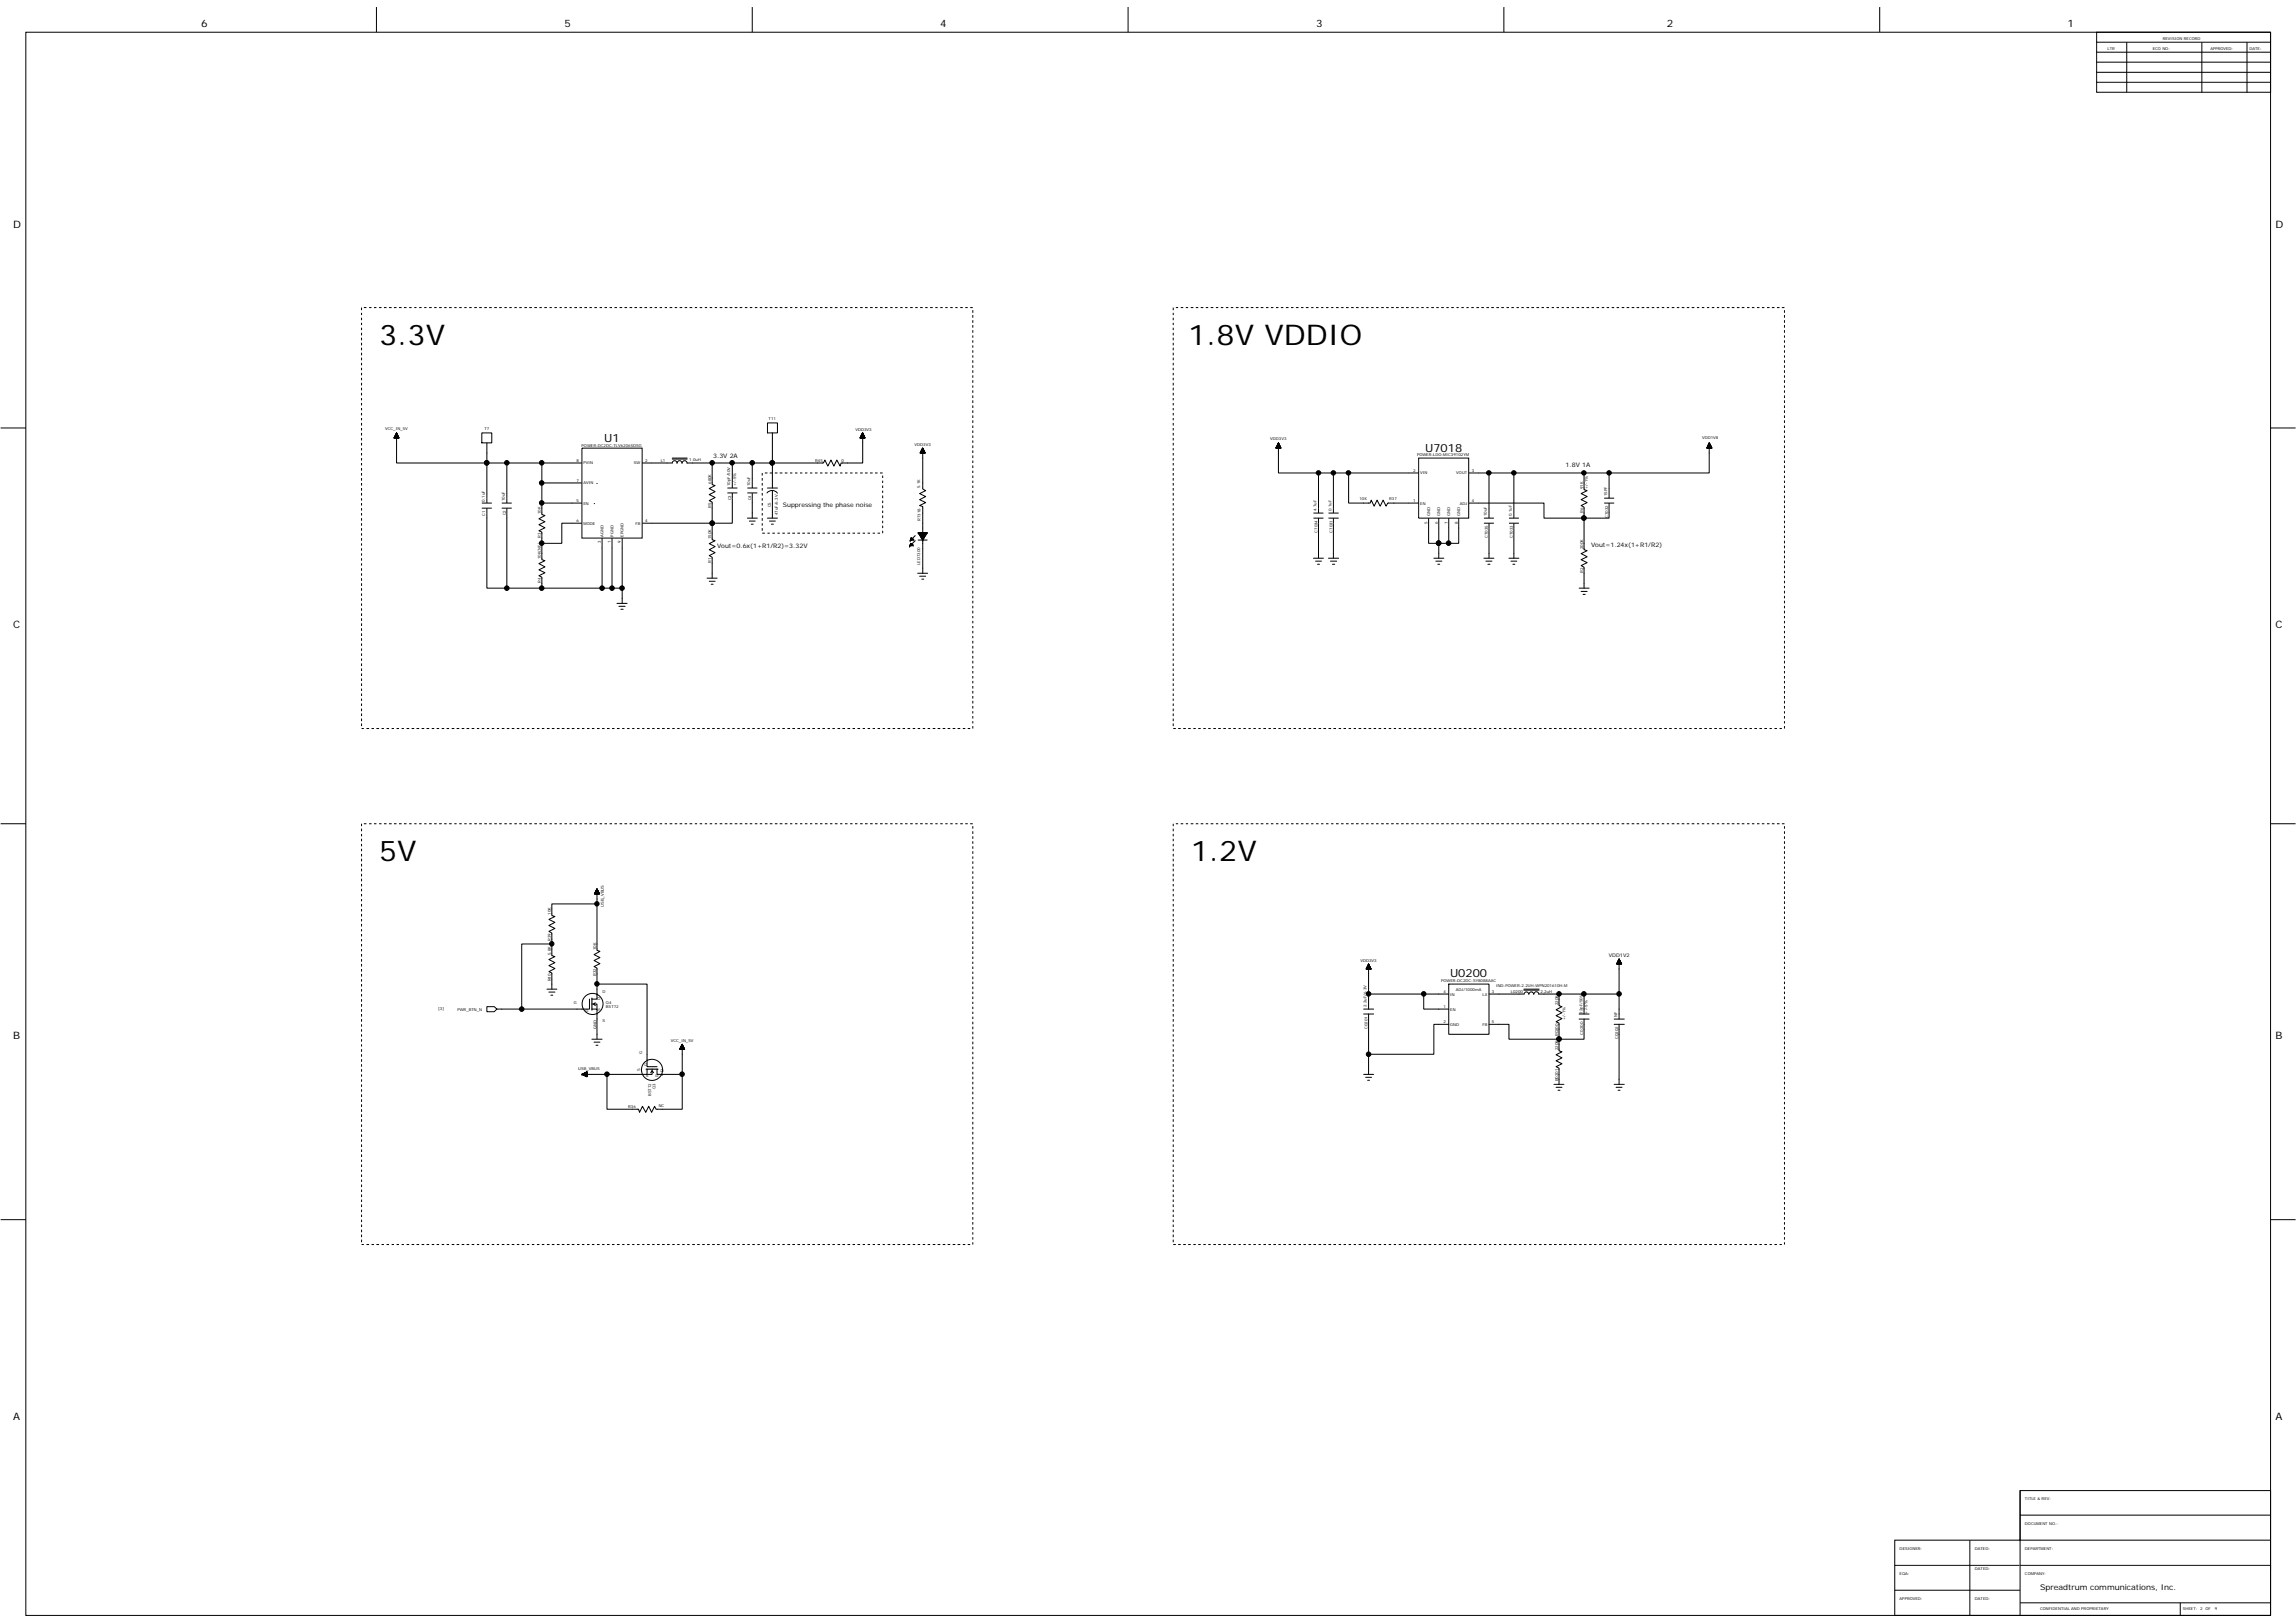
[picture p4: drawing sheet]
<svg xmlns="http://www.w3.org/2000/svg" width="297mm" height="210mm" viewBox="0 0 297 210" stroke-linecap="round" stroke-linejoin="round" font-family="sans-serif">
<defs><g id="words">
<g font-size="3.7">
<text x="49" y="44.7">3.3V</text>
<text x="153.7" y="44.7">1.8V VDDIO</text>
<text x="49" y="111.4">5V</text>
<text x="154" y="111.4">1.2V</text>
</g>
<g font-size="1.5">
<text x="78.2" y="57.2">U1</text>
<text x="184.4" y="58.4">U7018</text>
<text x="187.6" y="126.4">U0200</text>
</g>
<g font-size="1.3">
<text x="26" y="3.5">6</text>
<text x="73" y="3.5">5</text>
<text x="121.6" y="3.5">4</text>
<text x="170.3" y="3.5">3</text>
<text x="215.6" y="3.5">2</text>
<text x="267.5" y="3.5">1</text>
<text x="1.7" y="29.4">D</text>
<text x="294.4" y="29.4">D</text>
<text x="1.7" y="81.3">C</text>
<text x="294.4" y="81.3">C</text>
<text x="1.7" y="134.5">B</text>
<text x="294.4" y="134.5">B</text>
<text x="1.7" y="183.7">A</text>
<text x="294.4" y="183.7">A</text>
</g>
<text font-size="1" x="263.9" y="205.7">Spreadtrum communications, Inc.</text>
<g font-size=".8">
<text x="92.3" y="59.3">3.3V 2A</text>
<text x="101.3" y="65.5">Suppressing the phase noise</text>
<text x="202.5" y="60.5">1.8V 1A</text>
<text x="92.8" y="70.9">Vout=0.6x(1+R1/R2)=3.32V</text>
<text x="205.8" y="70.7">Vout=1.24x(1+R1/R2)</text>
</g>
<text font-size=".6" x="208.1" y="123.8">VDD1V2</text>
<g font-size=".5">
<text x="279.8" y="5.1">REVISION RECORD</text>
<text x="272.7" y="6.4">LTR</text>
<text x="278.5" y="6.4">ECO NO:</text>
<text x="286" y="6.4">APPROVED:</text>
<text x="291" y="6.4">DATE:</text>
<text x="49.8" y="55.7">VCC_IN_5V</text>
<text x="62.7" y="55.7">T7</text>
<text x="74.6" y="59.8">8</text>
<text x="75.2" y="57.8">POWER-DC2DC-TLV62065DSG</text>
<text x="83.5" y="59.8">2</text>
<text x="85.5" y="59.7">L1</text>
<text x="89.2" y="59.6">1.0uH</text>
<text x="99.4" y="54.4">T11</text>
<text x="105.5" y="59.8">R45</text>
<text x="108.9" y="59.8">0</text>
<text x="110.7" y="55.8">VDD3V3</text>
<text x="118.3" y="57.6">VDD3V3</text>
<text x="164.3" y="57">VDD3V3</text>
<text x="183.3" y="59">POWER-LDO-MIC39102YM</text>
<text x="220.2" y="56.8">VDD1V8</text>
<text x="62.7" y="64.9" transform="rotate(-90 62.7 64.9)">0.1uF</text>
<text x="65.3" y="64.8" transform="rotate(-90 65.3 64.8)">10uF</text>
<text x="74.6" y="65">5</text>
<text x="74.6" y="62.4">7</text>
<text x="75.5" y="65.3">EN</text>
<text x="75.5" y="62.7">AVIN</text>
<text x="75.5" y="60.1">PVIN</text>
<text x="82" y="60.1">SW</text>
<text x="92" y="65.7" transform="rotate(-90 92 65.7)">R5</text>
<text x="92" y="62.6" transform="rotate(-90 92 62.6)">680K</text>
<text x="94.5" y="62.9" transform="rotate(-90 94.5 62.9)">10pF/50V</text>
<text x="94.6" y="64.7" transform="rotate(-90 94.6 64.7)">C3</text>
<text x="95.2" y="62.9" transform="rotate(-90 95.2 62.9)">+/-5%</text>
<text x="97.1" y="62.9" transform="rotate(-90 97.1 62.9)">10uF</text>
<text x="97.2" y="64.7" transform="rotate(-90 97.2 64.7)">C4</text>
<text x="99.7" y="65.7" transform="rotate(-90 99.7 65.7)">C5</text>
<text x="119" y="63.2" transform="rotate(-90 119 63.2)">5.1K</text>
<text x="175.9" y="64.7">10K</text>
<text x="179.7" y="64.7">R37</text>
<text x="182.8" y="61.1">2</text>
<text x="182.8" y="65">1</text>
<text x="183.7" y="61.4">VIN</text>
<text x="183.7" y="65.3">EN</text>
<text x="188.4" y="61.4">VOUT</text>
<text x="188.9" y="65.3">ADJ</text>
<text x="190.4" y="61.1">3</text>
<text x="190.4" y="65">4</text>
<text x="204.8" y="63.3" transform="rotate(-90 204.8 63.3)">91K</text>
<text x="205.4" y="63.3" transform="rotate(-90 205.4 63.3)">+/-1%</text>
<text x="207.9" y="64.2" transform="rotate(-90 207.9 64.2)">15PF</text>
<text x="62.8" y="66.7" transform="rotate(-90 62.8 66.7)">C1</text>
<text x="65.4" y="66.7" transform="rotate(-90 65.4 66.7)">C2</text>
<text x="70" y="69.6" transform="rotate(-90 70 69.6)">R3</text>
<text x="70" y="66.5" transform="rotate(-90 70 66.5)">10K</text>
<text x="74.6" y="67.5">6</text>
<text x="75.5" y="67.9">MODE</text>
<text x="77.7" y="70.3" transform="rotate(-90 77.7 70.3)">3</text>
<text x="78.1" y="69.4" transform="rotate(-90 78.1 69.4)">AGND</text>
<text x="79" y="70.3" transform="rotate(-90 79 70.3)">1</text>
<text x="79.4" y="69.4" transform="rotate(-90 79.4 69.4)">PGND</text>
<text x="80.3" y="70.3" transform="rotate(-90 80.3 70.3)">9</text>
<text x="80.7" y="69.4" transform="rotate(-90 80.7 69.4)">EPGND</text>
<text x="82.2" y="67.9">FB</text>
<text x="83.5" y="67.5">4</text>
<text x="92" y="69.7" transform="rotate(-90 92 69.7)">150K</text>
<text x="100.6" y="66.6" transform="rotate(-90 100.6 66.6)">47uF/6.3V</text>
<text x="119.1" y="67.4" transform="rotate(-90 119.1 67.4)">R7318</text>
<text x="170.3" y="66.1" transform="rotate(-90 170.3 66.1)">4.7uF</text>
<text x="170.5" y="68.9" transform="rotate(-90 170.5 68.9)">C7034</text>
<text x="172.3" y="66.1" transform="rotate(-90 172.3 66.1)">0.1uF</text>
<text x="172.4" y="68.9" transform="rotate(-90 172.4 68.9)">C7031</text>
<text x="184.7" y="67.7" transform="rotate(-90 184.7 67.7)">5</text>
<text x="185" y="66.8" transform="rotate(-90 185 66.8)">GND</text>
<text x="186" y="67.7" transform="rotate(-90 186 67.7)">6</text>
<text x="186.3" y="66.8" transform="rotate(-90 186.3 66.8)">GND</text>
<text x="187.3" y="67.7" transform="rotate(-90 187.3 67.7)">7</text>
<text x="187.6" y="66.8" transform="rotate(-90 187.6 66.8)">GND</text>
<text x="188.6" y="67.7" transform="rotate(-90 188.6 67.7)">8</text>
<text x="188.9" y="66.8" transform="rotate(-90 188.9 66.8)">GND</text>
<text x="192.4" y="66.8" transform="rotate(-90 192.4 66.8)">10uF</text>
<text x="192.5" y="69.6" transform="rotate(-90 192.5 69.6)">C7035</text>
<text x="195.6" y="66.8" transform="rotate(-90 195.6 66.8)">0.1uF</text>
<text x="195.7" y="69.6" transform="rotate(-90 195.7 69.6)">C7033</text>
<text x="204.8" y="71.1" transform="rotate(-90 204.8 71.1)">200K</text>
<text x="204.8" y="66.3" transform="rotate(-90 204.8 66.3)">R6</text>
<text x="208" y="67" transform="rotate(-90 208 67)">C7032</text>
<text x="70" y="75.4" transform="rotate(-90 70 75.4)">R4</text>
<text x="70" y="72.3" transform="rotate(-90 70 72.3)">10K(NF)</text>
<text x="92" y="72.8" transform="rotate(-90 92 72.8)">R1</text>
<text x="119" y="73.1" transform="rotate(-90 119 73.1)">LED7300</text>
<text x="204.8" y="74.1" transform="rotate(-90 204.8 74.1)">R2</text>
<text x="71.3" y="118.4" transform="rotate(-90 71.3 118.4)">10K</text>
<text x="78.1" y="117.3" transform="rotate(-90 78.1 117.3)">USB_VBUS</text>
<text x="71.3" y="123.6" transform="rotate(-90 71.3 123.6)">5.8K</text>
<text x="71.3" y="121.8" transform="rotate(-90 71.3 121.8)">R39</text>
<text x="77.1" y="122.9" transform="rotate(-90 77.1 122.9)">10K</text>
<text x="176" y="124.4">VDD3V3</text>
<text x="56.7" y="130.6">[3]</text>
<text x="59.2" y="130.8">PWR_BTN_N</text>
<text x="71.3" y="127" transform="rotate(-90 71.3 127)">R40</text>
<text x="74.2" y="129.9">G</text>
<text x="75.7" y="131">G</text>
<text x="77.1" y="126.3" transform="rotate(-90 77.1 126.3)">R32</text>
<text x="77.6" y="130.8" transform="rotate(-90 77.6 130.8)">S</text>
<text x="77.6" y="129.4" transform="rotate(-90 77.6 129.4)">D</text>
<text x="78" y="128.4">D</text>
<text x="78.4" y="129.9">Q4</text>
<text x="78.4" y="130.4">BST72</text>
<text x="176.8" y="130.3" transform="rotate(-90 176.8 130.3)">2.2uF/6.3V</text>
<text x="186.4" y="127.1">POWER-DC2DC-SY8088AAC</text>
<text x="186.7" y="130.4">1</text>
<text x="186.7" y="128.5">4</text>
<text x="187.6" y="130.7">EN</text>
<text x="187.6" y="128.8">IN</text>
<text x="188.4" y="128.2">ADJ/1000mA</text>
<text x="191.8" y="128.8">LX</text>
<text x="193" y="128.5">3</text>
<text x="193.5" y="127.7">IND-POWER-2.2UH-WPN201610H-M</text>
<text x="195.5" y="128.5">L0200</text>
<text x="199.3" y="128.5">2.2uH</text>
<text x="201.6" y="130" transform="rotate(-90 201.6 130)">220K</text>
<text x="202.5" y="132" transform="rotate(-90 202.5 132)">+/-1%</text>
<text x="204.7" y="131.1" transform="rotate(-90 204.7 131.1)">22pF/50V</text>
<text x="205.4" y="131.1" transform="rotate(-90 205.4 131.1)">+/-5%</text>
<text x="209.2" y="131.6" transform="rotate(-90 209.2 131.6)">NF</text>
<text x="77.1" y="133.1" transform="rotate(-90 77.1 133.1)">GND</text>
<text x="78" y="132.2">S</text>
<text x="83.1" y="136.4" transform="rotate(-90 83.1 136.4)">G</text>
<text x="83.7" y="137.9" transform="rotate(-90 83.7 137.9)">G</text>
<text x="86.8" y="134.8">VCC_IN_5V</text>
<text x="176.9" y="133.1" transform="rotate(-90 176.9 133.1)">C0201</text>
<text x="186.7" y="132.4">2</text>
<text x="187.6" y="132.7">GND</text>
<text x="191.8" y="132.7">FB</text>
<text x="193" y="132.4">5</text>
<text x="201.6" y="135.9" transform="rotate(-90 201.6 135.9)">220K</text>
<text x="201.6" y="134.1" transform="rotate(-90 201.6 134.1)">R0200</text>
<text x="204.8" y="133.9" transform="rotate(-90 204.8 133.9)">C0200</text>
<text x="209.3" y="134.4" transform="rotate(-90 209.3 134.4)">C0202</text>
<text x="74.8" y="138.5">USB_VBUS</text>
<text x="81.3" y="143.4">R36</text>
<text x="82.8" y="138.6" transform="rotate(-90 82.8 138.6)">S</text>
<text x="83.5" y="139.4">S</text>
<text x="84.2" y="141.8" transform="rotate(-90 84.2 141.8)">BST72</text>
<text x="84.8" y="140.9" transform="rotate(-90 84.8 140.9)">Q3</text>
<text x="84.8" y="139.4">D</text>
<text x="85.2" y="143.3">NC</text>
<text x="85.8" y="138.7" transform="rotate(-90 85.8 138.7)">D</text>
<text x="201.6" y="139.9" transform="rotate(-90 201.6 139.9)">R0201</text>
<text x="262" y="194.1">TITLE &amp; REV:</text>
<text x="262" y="197.3">DOCUMENT NO.:</text>
<text x="245.8" y="200.6">DESIGNER:</text>
<text x="245.8" y="203.8">EQA:</text>
<text x="255.5" y="200.6">DATED:</text>
<text x="255.5" y="203.2">DATED:</text>
<text x="262" y="200.6">DEPARTMENT:</text>
<text x="262" y="203.8">COMPANY:</text>
<text x="245.8" y="207.1">APPROVED:</text>
<text x="255.5" y="207.1">DATED:</text>
<text x="263.9" y="208.3">CONFIDENTIAL AND PROPRIETARY</text>
<text x="282.4" y="208.3">SHEET:</text>
<text x="284.7" y="208.3">2</text>
<text x="285.3" y="208.3">OF</text>
<text x="286.6" y="208.3">9</text>
</g>
</g></defs>
<g fill="none" stroke="#000" stroke-width=".13">
<path d="M3.3 4.2h290.4v204.8h-290.4zM48.7 .9v3.3M97.3 .9v3.3M145.9 .9v3.3M194.6 .9v3.3M243.2 .9v3.3M271.2 4.2h22.5v7.7h-22.5zM271.2 8h22.5M271.2 5.5h22.5M271.2 6.8h22.5M271.2 9.4h22.5M271.2 10.6h22.5"/>
<path d="M275.1 5.5v6.4M284.9 5.5v6.4M290.7 5.5v6.4M46.8 39.8v.3M47.1 39.8h.3M47.7 39.8h.4M48.4 39.8h.3M49 39.8h.4M49.7 39.8h.3M50.3 39.8h.4M51 39.8h.3M51.6 39.8h.4"/>
<path d="M52.3 39.8h.3M52.9 39.8h.4M53.6 39.8h.3M54.2 39.8h.3M54.9 39.8h.3M55.5 39.8h.4M56.2 39.8h.3M56.8 39.8h.3M57.5 39.8h.3M58.1 39.8h.3M58.8 39.8h.3M59.4 39.8h.3"/>
<path d="M60.1 39.8h.3M60.7 39.8h.3M61.4 39.8h.3M62 39.8h.3M62.7 39.8h.3M63.3 39.8h.3M63.9 39.8h.4M64.6 39.8h.3M65.3 39.8h.3M65.9 39.8h.3M66.5 39.8h.4M67.2 39.8h.3"/>
<path d="M67.8 39.8h.4M68.5 39.8h.3M69.1 39.8h.4M69.8 39.8h.3M70.4 39.8h.4M71.1 39.8h.3M71.7 39.8h.3M72.4 39.8h.3M73 39.8h.3M73.7 39.8h.3M74.3 39.8h.4M75 39.8h.3"/>
<path d="M75.6 39.8h.3M76.3 39.8h.3M76.9 39.8h.3M77.6 39.8h.3M78.2 39.8h.3M78.9 39.8h.3M79.5 39.8h.3M80.2 39.8h.3M80.8 39.8h.3M81.4 39.8h.4M82.1 39.8h.3M82.7 39.8h.4"/>
<path d="M83.4 39.8h.3M84 39.8h.4M84.7 39.8h.3M85.3 39.8h.4M86 39.8h.3M86.6 39.8h.4M87.3 39.8h.3M87.9 39.8h.4M88.6 39.8h.3M89.2 39.8h.4M89.9 39.8h.3M90.5 39.8h.3"/>
<path d="M91.2 39.8h.3M91.8 39.8h.3M92.5 39.8h.3M93.1 39.8h.3M93.8 39.8h.3M94.4 39.8h.3M95.1 39.8h.3M95.7 39.8h.3M96.4 39.8h.3M97 39.8h.3M97.7 39.8h.3M98.3 39.8h.3"/>
<path d="M99 39.8h.3M99.6 39.8h.3M100.2 39.8h.4M100.9 39.8h.3M101.5 39.8h.4M102.2 39.8h.3M102.8 39.8h.4M103.5 39.8h.3M104.1 39.8h.4M104.8 39.8h.3M105.4 39.8h.4M106.1 39.8h.3"/>
<path d="M106.7 39.8h.4M107.4 39.8h.3M108 39.8h.3M108.7 39.8h.3M109.3 39.8h.3M110 39.8h.3M110.6 39.8h.3M111.3 39.8h.3M111.9 39.8h.3M112.6 39.8h.3M113.2 39.8h.3M113.9 39.8h.3"/>
<path d="M114.5 39.8h.3M115.2 39.8h.3M115.8 39.8h.3M116.5 39.8h.3M117.1 39.8h.3M117.7 39.8h.4M118.4 39.8h.3M119 39.8h.4M119.7 39.8h.3M120.3 39.8h.4M121 39.8h.3M121.6 39.8h.4"/>
<path d="M122.3 39.8h.3M122.9 39.8h.4M123.6 39.8h.3M124.2 39.8h.4M124.9 39.8h.3M125.5 39.8h.4M151.8 39.8v.3M152.1 39.8h.3M152.8 39.8h.3M153.4 39.8h.3M154 39.8h.4M154.7 39.8h.3"/>
<path d="M155.3 39.8h.4M156 39.8h.3M156.6 39.8h.4M157.3 39.8h.3M157.9 39.8h.4M158.6 39.8h.3M159.2 39.8h.4M159.9 39.8h.3M160.5 39.8h.4M161.2 39.8h.3M161.8 39.8h.4M162.5 39.8h.3"/>
<path d="M163.1 39.8h.3M163.8 39.8h.3M164.4 39.8h.3M165.1 39.8h.3M165.7 39.8h.3M166.4 39.8h.3M167 39.8h.3M167.7 39.8h.3M168.3 39.8h.3M168.9 39.8h.4M169.6 39.8h.3M170.3 39.8h.3"/>
<path d="M170.9 39.8h.3M171.6 39.8h.3M172.2 39.8h.3M172.8 39.8h.4M173.5 39.8h.3M174.1 39.8h.4M174.8 39.8h.3M175.4 39.8h.4M176.1 39.8h.3M176.7 39.8h.4M177.4 39.8h.3M178 39.8h.3"/>
<path d="M178.7 39.8h.3M179.3 39.8h.4M180 39.8h.3M180.6 39.8h.4M181.3 39.8h.3M181.9 39.8h.3M182.6 39.8h.3M183.2 39.8h.3M183.9 39.8h.3M184.5 39.8h.3M185.2 39.8h.3M185.8 39.8h.3"/>
<path d="M186.5 39.8h.3M187.1 39.8h.3M187.7 39.8h.4M188.4 39.8h.3M189.1 39.8h.3M189.7 39.8h.3M190.3 39.8h.4M191 39.8h.3M191.6 39.8h.4M192.3 39.8h.3M192.9 39.8h.4M193.6 39.8h.3"/>
<path d="M194.2 39.8h.4M194.9 39.8h.3M195.5 39.8h.4M196.2 39.8h.3M196.8 39.8h.3M197.5 39.8h.3M198.1 39.8h.4M198.8 39.8h.3M199.4 39.8h.3M200.1 39.8h.3M200.7 39.8h.3M201.4 39.8h.3"/>
<path d="M202 39.8h.3M202.7 39.8h.3M203.3 39.8h.3M204 39.8h.3M204.6 39.8h.3M205.3 39.8h.3M205.9 39.8h.3M206.5 39.8h.4M207.2 39.8h.3M207.9 39.8h.3M208.5 39.8h.3M209.1 39.8h.4"/>
<path d="M209.8 39.8h.3M210.4 39.8h.4M211.1 39.8h.3M211.7 39.8h.4M212.4 39.8h.3M213 39.8h.4M213.7 39.8h.3M214.3 39.8h.3M215 39.8h.3M215.6 39.8h.3M216.3 39.8h.3M216.9 39.8h.4"/>
<path d="M217.6 39.8h.3M218.2 39.8h.3M218.9 39.8h.3M219.5 39.8h.3M220.2 39.8h.3M220.8 39.8h.3M221.5 39.8h.3M222.1 39.8h.3M222.8 39.8h.3M223.4 39.8h.3M224 39.8h.4M224.7 39.8h.3"/>
<path d="M225.3 39.8h.4M226 39.8h.3M226.6 39.8h.4M227.3 39.8h.3M227.9 39.8h.4M228.6 39.8h.3M229.2 39.8h.4M229.9 39.8h.3M230.5 39.8h.4M.1 55.4h3.2M46.8 40.5v.3M46.8 41.1v.3"/>
<path d="M46.8 41.8v.3M46.8 42.4v.3M46.8 43.1v.3M46.8 43.7v.3M46.8 44.3v.4M46.8 45v.3M46.8 45.6v.4M46.8 46.3v.3M46.8 46.9v.4M46.8 47.6v.3M46.8 48.2v.4M46.8 48.9v.3"/>
<path d="M46.8 49.5v.4M46.8 50.2v.3M46.8 50.8v.4M46.8 51.5v.3M46.8 52.1v.4M46.8 52.8v.3M46.8 53.4v.3M46.8 54.1v.3M46.8 54.7v.4M46.8 55.4v.3M46.8 56v.3M46.8 56.7v.3"/>
<path d="M46.8 57.3v.3M46.8 58v.3M46.8 58.6v.3M46.8 59.3v.3M46.8 59.9v.3M51 56.6l.6 .1M51 56.6h.6M51.1 56.5h.5v.2M51.1 56.5v.2M51.1 56.5h.4M51.1 56.7v-.3h.4v.3M51.2 56.3h.3"/>
<path d="M51.2 56.3h.3v.4M51.2 56.2v.5M51.2 56.7v-.5h.2v.5M51.2 56.2h.2M51.2 56.1v.6M51.2 56.1h.1v.6M51.3 56.1h.1M51.3 56v.7M51.3 56h.1M51.3 56l.3 .7h-.6l.3-.7v3.9h11.7M51.3 56.1v.6M51.5 56.5v.2"/>
<path d="M51.6 56.5h-.5v.2M51.6 56.6l-.6 .1h.6M62.3 56h1.3v1.3h-1.3zM63 59.9v5.2M63 57.3v2.6M65.6 59.9v5.2M70.1 59.9v5.2M75.3 59.9h-12.3M75.3 58h7.8v11.6h-7.8zM76.9 59.9h.1M83.1 59.9h3.9a.3 .3 0 0 1 .3-.3 .3 .3 0 0 1 .3 .3M87 59.4h1.9"/>
<path d="M87 59.3h1.9M87.6 59.9a.3 .3 0 0 1 .3-.3 .3 .3 0 0 1 .3 .3M88.3 59.9a.31 .31 0 0 1 .3-.3 .31 .31 0 0 1 .3 .3M88.9 59.9h8.4M92.1 59.9v2.8l.4 .1-.7 .4 .7 .4-.7 .4 .7 .4-.7 .4 .3 .2v2.7h-9M94.7 59.9v3.2M99.3 54.7h1.3v1.3h-1.3zM99.9 56v7.1M111.3 56.6l.6 .1zM111.3 56.6h.6M111.3 56.7v-.2h.6v.2M111.4 56.5h.4"/>
<path d="M111.4 56.5h.4v.2M111.4 56.7v-.3h.4v.3M111.4 56.3h.4M111.4 56.7v-.4h.3v.4M111.5 56.2h.2M111.5 56.2h.2v.5M111.5 56.7v-.6h.2v.6M111.6 56h.1M111.6 56l-.3 .7h.6l-.3-.7v3.9h-2.8l-.1 .4-.4-.8-.4 .8-.4-.8-.4 .8-.4-.8-.2 .4h-9.2v3.2M111.6 56v.7M111.6 56.1h-.1l.1 .6M111.7 56.2h-.2v.5"/>
<path d="M111.8 56.3h-.4v.4M111.8 56.5h-.4v.2M111.9 56.6l-.6 .1M119 58.6h.7M119.1 58.6h.6M119.1 58.5h.6M119.1 58.5v.1M119.1 58.5h.5M119.1 58.6v-.1h.5v.1M119.1 58.4h.5M119.1 58.4h.5v.2M119.2 58.6v-.2h.4v.2"/>
<path d="M119.2 58.4h.3M119.2 58.3h.3v.3M119.2 58.2h.3v.4M119.3 58.1l.2 .1v.4M119.3 58.1h.1v.5M119.3 58.6v-.6h.1v.6M119.3 58.1h.1M119.4 58v.6M119.4 58h.1M119.4 58l.3 .6h-.7l.4-.6v5.3l.4 .2-.8 .4 .8 .3-.8 .4 .8 .4-.8 .4 .4 .1v8.7M119.4 58.1h-.1v.5M119.5 58.2h-.3v.4"/>
<path d="M119.5 58.3h-.3v.3M125.9 40.1v.4M125.9 40.8v.3M125.9 41.4v.4M125.9 42.1v.3M125.9 42.7v.4M125.9 43.4v.3M125.9 44v.3M125.9 44.7v.3M125.9 45.3v.3M125.9 46v.3M125.9 46.6v.3"/>
<path d="M125.9 47.3v.3M125.9 47.9v.3M125.9 48.6v.3M125.9 49.2v.3M125.9 49.9v.3M125.9 50.5v.3M125.9 51.2v.3M125.9 51.8v.3M125.9 52.5v.3M125.9 53.1v.3M125.9 53.7v.4M125.9 54.4v.3"/>
<path d="M125.9 55.1v.3M125.9 55.7v.3M125.9 56.3v.4M125.9 57v.3M125.9 57.6v.4M125.9 58.3v.3M125.9 58.9v.4M125.9 59.6v.3M151.8 40.5v.3M151.8 41.1v.3M151.8 41.8v.3M151.8 42.4v.3"/>
<path d="M151.8 43.1v.3M151.8 43.7v.3M151.8 44.3v.4M151.8 45v.3M151.8 45.6v.4M151.8 46.3v.3M151.8 46.9v.4M151.8 47.6v.3M151.8 48.2v.4M151.8 48.9v.3M151.8 49.5v.4M151.8 50.2v.3"/>
<path d="M151.8 50.8v.4M151.8 51.5v.3M151.8 52.1v.4M151.8 52.8v.3M151.8 53.4v.3M151.8 54.1v.3M151.8 54.7v.4M151.8 55.4v.3M151.8 56v.3M151.8 56.7v.3M151.8 57.3v.3M151.8 58v.3"/>
<path d="M151.8 58.6v.3M151.8 59.3v.3M151.8 59.9v.3M165.1 57.9l.6 .1zM165.1 57.9h.6v.1M165.1 57.8v.2M165.1 57.8h.5v.2M165.2 57.7h.4M165.2 58v-.3h.4v.3M165.2 57.6h.4M165.2 58v-.4h.4v.4M165.3 58v-.5l.2 .1v.4"/>
<path d="M165.3 57.5h.2v.5M165.3 57.4h.2M165.4 58v-.6v.6M165.4 57.4h.1v.6M165.4 57.3v.7M165.4 57.3h.1M165.4 57.3l.3 .7h-.6l.3-.7v3.9h5.2M165.5 57.5h-.2v.5M165.6 57.8h-.4v.2M183.5 59.3h6.5v7.7h-6.5zM220.8 57.9h.7M220.8 57.9h.6l.1 .1h-.7z"/>
<path d="M220.9 58v-.2h.5v.2M220.9 58v-.3h.5v.3M220.9 57.8h.5M221 57.7h.3M221 58v-.4h.3v.4M221 57.6h.3M221 58v-.5h.3v.5M221.1 57.4h.1M221.1 57.4h.1v.6M221.1 57.3v.7M221.1 57.3h.1M221.1 57.3l-.3 .7h.7l-.4-.7v3.9h-12.9"/>
<path d="M221.1 57.4v.6M221.2 57.4h-.1v.6M221.2 57.5h-.1v.5M221.3 57.6h-.3v.4M221.4 57.8h-.5v.2M230.9 40.1v.4M230.9 40.8v.3M230.9 41.4v.4M230.9 42.1v.3M230.9 42.7v.4M230.9 43.4v.3M230.9 44v.3"/>
<path d="M230.9 44.7v.3M230.9 45.3v.3M230.9 46v.3M230.9 46.6v.3M230.9 47.3v.3M230.9 47.9v.3M230.9 48.6v.3M230.9 49.2v.3M230.9 49.9v.3M230.9 50.5v.3M230.9 51.2v.3M230.9 51.8v.3"/>
<path d="M230.9 52.5v.3M230.9 53.1v.3M230.9 53.7v.4M230.9 54.4v.3M230.9 55.1v.3M230.9 55.7v.3M230.9 56.3v.4M230.9 57v.3M230.9 57.6v.4M230.9 58.3v.3M230.9 58.9v.4M230.9 59.6v.3"/>
<path d="M293.7 55.4h3.3M46.8 60.6v.3M46.8 61.2v.3M46.8 61.8v.4M46.8 62.5v.3M46.8 63.1v.4M46.8 63.8v.3M46.8 64.5v.3M46.8 65.1v.3M46.8 65.7v.4M46.8 66.4v.3M46.8 67v.4"/>
<path d="M46.8 67.7v.3M46.8 68.3v.4M46.8 69v.3M46.8 69.6v.4M46.8 70.3v.3M46.8 70.9v.3M46.8 71.6v.3M46.8 72.2v.3M46.8 72.9v.3M46.8 73.5v.4M46.8 74.2v.3M46.8 74.8v.3"/>
<path d="M46.8 75.5v.3M46.8 76.1v.3M46.8 76.8v.3M46.8 77.4v.3M46.8 78.1v.3M46.8 78.7v.3M46.8 79.4v.3M46.8 80v.3M62.3 65.1h1.3M62.3 65.7h1.3M63 65.7v10.4h2.6M64.9 65.1h1.3"/>
<path d="M64.9 65.7h1.3M65.6 76.1h14.9M65.6 65.7v10.4M75.3 65.1h-5.2v1.5l.4 .1-.8 .4 .8 .4-.8 .4 .8 .4-.8 .4 .4 .1v1.5M75.3 67.7h-2.6v2.6h-2.6v2.1l.4 .1-.8 .4 .8 .4-.8 .4 .8 .4-.8 .4 .4 .2v1.4M75.3 62.5h-5.2M76.9 65.1h.1M77.2 62.5h.1M77.9 69.6v6.5M79.2 69.6v6.5M79.8 78.1h1.3M80.1 78.4h.8"/>
<path d="M80.3 78.8h.3M80.5 69.6v8.5M80.5 61.2h.1M80.5 60.6h.1M91.5 74.8h1.3M91.8 75.2h.7M92 75.6h.3M92.1 67.7v2.1l.4 .2-.7 .3 .7 .4-.7 .4 .7 .4-.7 .4 .3 .2v2.7M92.1 67.7h.1M94.1 63.8h1.3M94.1 63.1h1.3M94.7 63.8v3.9h-2.6"/>
<path d="M96.7 67h1.3M96.7 63.8h1.3M96.7 63.1h1.3M96.9 67.4h.8M97.2 67.8h.2M97.3 63.8v3.2M98.6 61.2v.3M98.6 61.8v.4M98.6 62.5v.3M98.6 63.1v.4M98.6 63.8v.3M98.6 64.5v.3"/>
<path d="M98.6 65.1v.3M98.6 65.7v.4M98.6 66.4v.3M98.6 67v.4M98.6 67.7v.3M98.6 68.3v.4M98.6 69h.4M99 61.2h.3M99.2 63.8a.83 .83 0 0 1 1.4 0M99.3 67h1.3M99.3 63.1h1.3M99.3 69h.3"/>
<path d="M99.5 67.4h.8M99.6 61.2h.3M99.8 67.8h.3M99.9 69h.3M99.9 63.5v3.5M100.2 61.2h.4M100.6 69h.3M100.9 61.2h.3M101.2 69h.3M101.5 61.2h.4M101.9 69h.3M102.2 61.2h.3"/>
<path d="M102.5 69h.3M102.8 61.2h.4M103.2 69h.3M103.5 61.2h.3M103.8 69h.3M104.1 61.2h.4M104.5 69h.3M104.8 61.2h.3M105.1 69h.3M105.4 61.2h.4M105.8 69h.3M106.1 61.2h.3"/>
<path d="M106.4 69h.3M106.7 61.2h.4M107.1 69h.3M107.4 61.2h.3M107.7 69h.3M108 61.2h.3M108.3 69h.4M108.7 61.2h.3M109 69h.3M109.3 61.2h.3M109.6 69h.4M110 61.2h.3"/>
<path d="M110.3 69h.3M110.6 61.2h.3M110.9 69h.4M111.3 61.2h.3M111.6 69h.3M111.9 61.2h.3M112.2 69h.4M112.6 61.2h.3M112.9 69h.3M113.2 61.2h.3M113.5 69h.4M113.9 61.2h.3"/>
<path d="M114.2 61.5v.3M114.2 62.2v.3M114.2 62.8v.3M114.2 63.5v.3M114.2 64.1v.4M114.2 64.8v.3M114.2 65.4v.3M114.2 66.1v.3M114.2 66.7v.3M114.2 67.4v.3M114.2 68v.3M114.2 68.7v.3"/>
<path d="M117.7 70.7h.1M117.7 70.5h.4M117.7 70h.1M117.8 70.4h.2M117.8 70.3h.1M117.8 69.8h.4M117.8 70.3v.3M117.8 70.3l.3 .2-.4 .2zM117.9 69.7h.1M117.9 70.3v.3M117.9 69.6h.1M117.9 69.6h.1v.3"/>
<path d="M117.9 69.6v.3M118 70.4v.2h-.3M118 70.4v.2M118 69.7v.2h-.2M118.1 70.5h-.4v.1M118.1 69.7v.2M118.1 70.5h.1M118.1 69.8v-.1h-.3v.2M118.2 69.8h.1M118.4 70l-.7 .6M118.4 69.3l-.7 .7 .2-.4 .3 .2-.5 .2M118.7 74.2h1.3"/>
<path d="M118.8 68.9h.1M118.8 69.9h1.1M118.8 68.9l.1 .1h1M118.9 68.9v.3M119 74.5h.8M119 68.9v.4M119.1 68.9v.5M119.2 74.9h.3M119.2 68.9v.8M119.3 68.9v.9M119.4 68.9h.5l-.5 1zM119.4 69.9h.1"/>
<path d="M119.4 69.8h-.1M119.4 68.9v.9M119.4 69.7h-.1M119.5 69.7h-.3M119.5 68.9v.8M119.5 69.6h-.3M119.5 68.9v.7h-.3v-.7M119.6 69.5h-.5M119.6 68.9v.5h-.5M119.7 69.4h-.6M119.7 68.9v.4M119.7 69.3h-.7"/>
<path d="M119.8 68.9v.3h-.8v-.3M119.8 69.2h-.9M119.8 68.9v.2h-.9M119.9 68.9v.1M119.9 69h-1.1M119.9 68.9h.1M119.9 68.9h-1.1M125.9 60.2v.4M125.9 60.9v.3M125.9 61.5v.3M125.9 62.2v.3M125.9 62.8v.3"/>
<path d="M125.9 63.5v.3M125.9 64.1v.4M125.9 64.8v.3M125.9 65.4v.3M125.9 66.1v.3M125.9 66.7v.3M125.9 67.4v.3M125.9 68v.3M125.9 68.7v.3M125.9 69.3v.3M125.9 70v.3M125.9 70.6v.3"/>
<path d="M125.9 71.2v.4M125.9 71.9v.3M125.9 72.5v.4M125.9 73.2v.3M125.9 73.9v.3M125.9 74.5v.3M125.9 75.1v.4M125.9 75.8v.3M125.9 76.4v.4M125.9 77.1v.3M125.9 77.7v.4M125.9 78.4v.3"/>
<path d="M125.9 79v.4M125.9 79.7v.3M151.8 60.6v.3M151.8 61.2v.3M151.8 61.8v.4M151.8 62.5v.3M151.8 63.1v.4M151.8 63.8v.3M151.8 64.5v.3M151.8 65.1v.3M151.8 65.7v.4M151.8 66.4v.3"/>
<path d="M151.8 67v.4M151.8 67.7v.3M151.8 68.3v.4M151.8 69v.3M151.8 69.6v.4M151.8 70.3v.3M151.8 70.9v.3M151.8 71.6v.3M151.8 72.2v.3M151.8 72.9v.3M151.8 73.5v.4M151.8 74.2v.3"/>
<path d="M151.8 74.8v.3M151.8 75.5v.3M151.8 76.1v.3M151.8 76.8v.3M151.8 77.4v.3M151.8 78.1v.3M151.8 78.7v.3M151.8 79.4v.3M151.8 80v.3M169.9 72.2h1.3M169.9 67h1.3M169.9 66.4h1.3"/>
<path d="M170.2 72.6h.8M170.5 73h.2M170.6 61.2h1.9M170.6 61.2v5.2M170.6 67v5.2M171.9 72.2h1.3M171.9 67h1.3M171.9 66.4h1.3M172.1 72.6h.8M172.4 73h.3M172.5 67v5.2M174.5 61.2v3.9h2.8l.1-.4 .4 .8 .4-.8 .4 .8 .3-.8 .4 .8 .2-.4h4"/>
<path d="M174.5 61.2h-2v5.2M183.5 61.2h-9M184.8 67v3.3h2.6v-3.3M185.5 72.2h1.3M185.8 72.6h.7M186 73h.3M186.1 67v5.2M188.7 67v3.3h-1.3M190 61.2h2.6v5.8M190 65.1h9.7v1.9h5.2M192 72.2h1.3M192 67h1.3"/>
<path d="M192 67.7h1.3M192.2 72.6h.8M192.5 73h.3M192.6 61.2h3.3M192.6 67.7v4.5M195.2 72.2h1.3M195.2 67h1.3M195.2 67.7h1.3M195.5 72.6h.7M195.7 73h.3M195.9 61.2h9v2.2l.4 .1-.7 .4 .7 .3-.7 .4 .7 .4-.7 .4 .3 .2v5.5l.4 .1-.7 .4 .7 .4-.7 .4 .7 .4-.7 .4 .3 .2v2.7M195.9 61.2v5.8"/>
<path d="M195.9 67.7v4.5M204.3 76.1h1.3M204.6 76.5h.7M204.8 76.9h.3M204.9 67h.1M204.9 61.2h3.3M207.5 65.1h1.3M207.5 64.5h1.3M208.2 65.1v1.9h-3.3M208.2 61.2v3.3M230.9 60.2v.4M230.9 60.9v.3"/>
<path d="M230.9 61.5v.3M230.9 62.2v.3M230.9 62.8v.3M230.9 63.5v.3M230.9 64.1v.4M230.9 64.8v.3M230.9 65.4v.3M230.9 66.1v.3M230.9 66.7v.3M230.9 67.4v.3M230.9 68v.3M230.9 68.7v.3"/>
<path d="M230.9 69.3v.3M230.9 70v.3M230.9 70.6v.3M230.9 71.2v.4M230.9 71.9v.3M230.9 72.5v.4M230.9 73.2v.3M230.9 73.9v.3M230.9 74.5v.3M230.9 75.1v.4M230.9 75.8v.3M230.9 76.4v.4"/>
<path d="M230.9 77.1v.3M230.9 77.7v.4M230.9 78.4v.3M230.9 79v.4M230.9 79.7v.3M46.8 80.6v.4M46.8 81.3v.3M46.8 81.9v.4M46.8 82.6v.3M46.8 83.2v.4M46.8 83.9v.3M46.8 84.5v.4"/>
<path d="M46.8 85.2v.3M46.8 85.8v.4M46.8 86.5v.3M46.8 87.1v.4M46.8 87.8v.3M46.8 88.4v.4M46.8 89.1v.3M46.8 89.7v.3M46.8 90.4v.3M46.8 91v.3M46.8 91.7v.3M46.8 92.3v.3"/>
<path d="M46.8 93v.3M46.8 93.6v.3M46.8 94.3h.3M47.4 94.3h.3M48.1 94.3h.3M48.7 94.3h.3M49.4 94.3h.3M50 94.3h.3M50.7 94.3h.3M51.3 94.3h.3M52 94.3h.3M52.6 94.3h.3"/>
<path d="M53.3 94.3h.3M53.9 94.3h.3M54.5 94.3h.4M55.2 94.3h.3M55.9 94.3h.3M56.5 94.3h.3M57.1 94.3h.4M57.8 94.3h.3M58.4 94.3h.4M59.1 94.3h.3M59.7 94.3h.4M60.4 94.3h.3"/>
<path d="M61 94.3h.4M61.7 94.3h.3M62.3 94.3h.4M63 94.3h.3M63.6 94.3h.3M64.3 94.3h.3M64.9 94.3h.4M65.6 94.3h.3M66.2 94.3h.3M66.9 94.3h.3M67.5 94.3h.3M68.2 94.3h.3"/>
<path d="M68.8 94.3h.3M69.5 94.3h.3M70.1 94.3h.3M70.8 94.3h.3M71.4 94.3h.3M72 94.3h.4M72.7 94.3h.3M73.3 94.3h.4M74 94.3h.3M74.7 94.3h.3M75.3 94.3h.3M75.9 94.3h.4"/>
<path d="M76.6 94.3h.3M77.2 94.3h.4M77.9 94.3h.3M78.5 94.3h.4M79.2 94.3h.3M79.8 94.3h.4M80.5 94.3h.3M81.1 94.3h.3M81.8 94.3h.3M82.4 94.3h.3M83.1 94.3h.3M83.7 94.3h.3"/>
<path d="M84.4 94.3h.3M85 94.3h.3M85.7 94.3h.3M86.3 94.3h.3M87 94.3h.3M87.6 94.3h.3M88.3 94.3h.3M88.9 94.3h.3M89.6 94.3h.3M90.2 94.3h.3M90.8 94.3h.4M91.5 94.3h.3"/>
<path d="M92.1 94.3h.4M92.8 94.3h.3M93.4 94.3h.4M94.1 94.3h.3M94.7 94.3h.4M95.4 94.3h.3M96 94.3h.4M96.7 94.3h.3M97.3 94.3h.4M98 94.3h.3M98.6 94.3h.4M99.3 94.3h.3"/>
<path d="M99.9 94.3h.3M100.6 94.3h.3M101.2 94.3h.3M101.9 94.3h.3M102.5 94.3h.3M103.2 94.3h.3M103.8 94.3h.3M104.5 94.3h.3M105.1 94.3h.3M105.8 94.3h.3M106.4 94.3h.3M107.1 94.3h.3"/>
<path d="M107.7 94.3h.3M108.3 94.3h.4M109 94.3h.3M109.6 94.3h.4M110.3 94.3h.3M110.9 94.3h.4M111.6 94.3h.3M112.2 94.3h.4M112.9 94.3h.3M113.5 94.3h.4M114.2 94.3h.3M114.8 94.3h.4"/>
<path d="M115.5 94.3h.3M116.1 94.3h.4M116.8 94.3h.3M117.4 94.3h.3M118.1 94.3h.3M118.7 94.3h.3M119.4 94.3h.3M120 94.3h.3M120.7 94.3h.3M121.3 94.3h.3M122 94.3h.3M122.6 94.3h.3"/>
<path d="M123.3 94.3h.3M123.9 94.3h.3M124.6 94.3h.3M125.2 94.3h.3M125.9 80.3v.3M125.9 81v.3M125.9 81.6v.3M125.9 82.3v.3M125.9 82.9v.3M125.9 83.6v.3M125.9 84.2v.3M125.9 84.9v.3"/>
<path d="M125.9 85.5v.3M125.9 86.2v.3M125.9 86.8v.3M125.9 87.5v.3M125.9 88.1v.3M125.9 88.8v.3M125.9 89.4v.3M125.9 90v.4M125.9 90.7v.3M125.9 91.3v.4M125.9 92v.3M125.9 92.6v.4"/>
<path d="M125.9 93.3v.3M125.9 93.9v.4M151.8 94.3h.3M151.8 80.6v.4M151.8 81.3v.3M151.8 81.9v.4M151.8 82.6v.3M151.8 83.2v.4M151.8 83.9v.3M151.8 84.5v.4M151.8 85.2v.3M151.8 85.8v.4"/>
<path d="M151.8 86.5v.3M151.8 87.1v.4M151.8 87.8v.3M151.8 88.4v.4M151.8 89.1v.3M151.8 89.7v.3M151.8 90.4v.3M151.8 91v.3M151.8 91.7v.3M151.8 92.3v.3M151.8 93v.3M151.8 93.6v.3"/>
<path d="M152.4 94.3h.4M153.1 94.3h.3M153.7 94.3h.3M154.4 94.3h.3M155 94.3h.3M155.7 94.3h.3M156.3 94.3h.3M157 94.3h.3M157.6 94.3h.3M158.3 94.3h.3M158.9 94.3h.3M159.6 94.3h.3"/>
<path d="M160.2 94.3h.3M160.9 94.3h.3M161.5 94.3h.3M162.2 94.3h.3M162.8 94.3h.3M163.4 94.3h.4M164.1 94.3h.3M164.7 94.3h.4M165.4 94.3h.3M166 94.3h.4M166.7 94.3h.3M167.3 94.3h.4"/>
<path d="M168 94.3h.3M168.6 94.3h.3M169.3 94.3h.3M169.9 94.3h.4M170.6 94.3h.3M171.2 94.3h.4M171.9 94.3h.3M172.5 94.3h.3M173.2 94.3h.3M173.8 94.3h.3M174.5 94.3h.3M175.1 94.3h.3"/>
<path d="M175.8 94.3h.3M176.4 94.3h.3M177.1 94.3h.3M177.7 94.3h.3M178.3 94.3h.4M179 94.3h.3M179.7 94.3h.3M180.3 94.3h.3M181 94.3h.3M181.6 94.3h.3M182.2 94.3h.4M182.9 94.3h.3"/>
<path d="M183.5 94.3h.4M184.2 94.3h.3M184.8 94.3h.4M185.5 94.3h.3M186.1 94.3h.4M186.8 94.3h.3M187.4 94.3h.3M188.1 94.3h.3M188.7 94.3h.4M189.4 94.3h.3M190 94.3h.3M190.7 94.3h.3"/>
<path d="M191.3 94.3h.3M192 94.3h.3M192.6 94.3h.3M193.3 94.3h.3M193.9 94.3h.3M194.6 94.3h.3M195.2 94.3h.3M195.9 94.3h.3M196.5 94.3h.3M197.1 94.3h.4M197.8 94.3h.3M198.5 94.3h.3"/>
<path d="M199.1 94.3h.3M199.7 94.3h.4M200.4 94.3h.3M201 94.3h.4M201.7 94.3h.3M202.3 94.3h.4M203 94.3h.3M203.6 94.3h.4M204.3 94.3h.3M204.9 94.3h.3M205.6 94.3h.3M206.2 94.3h.3"/>
<path d="M206.9 94.3h.3M207.5 94.3h.4M208.2 94.3h.3M208.8 94.3h.3M209.5 94.3h.3M210.1 94.3h.3M210.8 94.3h.3M211.4 94.3h.3M212.1 94.3h.3M212.7 94.3h.3M213.4 94.3h.3M214 94.3h.3"/>
<path d="M214.6 94.3h.4M215.3 94.3h.3M215.9 94.3h.4M216.6 94.3h.3M217.3 94.3h.3M217.9 94.3h.3M218.5 94.3h.4M219.2 94.3h.3M219.8 94.3h.4M220.5 94.3h.3M221.1 94.3h.4M221.8 94.3h.3"/>
<path d="M222.4 94.3h.4M223.1 94.3h.3M223.7 94.3h.3M224.4 94.3h.3M225 94.3h.3M225.7 94.3h.3M226.3 94.3h.3M227 94.3h.3M227.6 94.3h.3M228.3 94.3h.3M228.9 94.3h.3M229.6 94.3h.3"/>
<path d="M230.2 94.3h.3M230.9 80.3v.3M230.9 81v.3M230.9 81.6v.3M230.9 82.3v.3M230.9 82.9v.3M230.9 83.6v.3M230.9 84.2v.3M230.9 84.9v.3M230.9 85.5v.3M230.9 86.2v.3M230.9 86.8v.3"/>
<path d="M230.9 87.5v.3M230.9 88.1v.3M230.9 88.8v.3M230.9 89.4v.3M230.9 90v.4M230.9 90.7v.3M230.9 91.3v.4M230.9 92v.3M230.9 92.6v.4M230.9 93.3v.3M230.9 93.9v.4M.1 106.6h3.2"/>
<path d="M46.8 106.6v.3M46.8 107.2v.3M46.8 107.9v.3M46.8 108.5v.3M46.8 109.2v.3M46.8 109.8v.3M46.8 110.5v.3M46.8 111.1v.3M46.8 111.8v.3M46.8 112.4v.3M46.8 113.1v.3M46.8 113.7v.3"/>
<path d="M46.8 114.4v.3M46.8 115v.3M46.8 115.7v.3M46.8 116.3v.3M46.8 116.9v.4M46.8 117.6v.3M46.8 118.2v.4M46.8 118.9v.3M46.8 119.5v.4M47.1 106.6h.3M47.7 106.6h.4M48.4 106.6h.3"/>
<path d="M49 106.6h.4M49.7 106.6h.3M50.3 106.6h.4M51 106.6h.3M51.6 106.6h.4M52.3 106.6h.3M52.9 106.6h.4M53.6 106.6h.3M54.2 106.6h.3M54.9 106.6h.3M55.5 106.6h.4M56.2 106.6h.3"/>
<path d="M56.8 106.6h.3M57.5 106.6h.3M58.1 106.6h.3M58.8 106.6h.3M59.4 106.6h.3M60.1 106.6h.3M60.7 106.6h.3M61.4 106.6h.3M62 106.6h.3M62.7 106.6h.3M63.3 106.6h.3M63.9 106.6h.4"/>
<path d="M64.6 106.6h.3M65.3 106.6h.3M65.9 106.6h.3M66.5 106.6h.4M67.2 106.6h.3M67.8 106.6h.4M68.5 106.6h.3M69.1 106.6h.4M69.8 106.6h.3M70.4 106.6h.4M71.1 106.6h.3M71.7 106.6h.3"/>
<path d="M72.4 106.6h.3M73 106.6h.3M73.7 106.6h.3M74.3 106.6h.4M75 106.6h.3M75.6 106.6h.3M76.3 106.6h.3M76.9 115.7h.7M76.9 106.6h.3M76.9 115.6l.6 .1M76.9 115.6h.6M77 115.5h.5v.2"/>
<path d="M77 115.5h.5M77 115.4h.5l-.1 .3M77.1 115.4h.3M77.1 115.3h.3M77.1 115.7v-.4h.3v.4M77.1 115.3h.3v.4M77.1 115.2h.2M77.1 115.2h.2v.5M77.2 115.1h.1v.6M77.2 115l.4 .7h-.7l.3-.7v1.9h-5.8v1.5l.4 .2-.8 .4 .8 .3-.8 .4 .8 .4-.8 .4 .4 .2v2.9l.4 .2-.8 .3 .8 .4-.8 .4 .8 .4-.8 .4 .4 .2v2.1M77.2 116.9v6.1l.4 .1-.7 .4 .7 .4-.7 .4 .7 .4-.7 .4 .3 .1v3.4M77.2 115v.7"/>
<path d="M77.2 115h.1M77.3 115.1h-.2v.6M77.4 115.3h-.3v.4M77.4 115.4h-.4v.3M77.5 115.5h-.5v.2M77.6 106.6h.3M78.2 106.6h.3M78.9 106.6h.3M79.5 106.6h.3M80.2 106.6h.3M80.8 106.6h.3M81.4 106.6h.4"/>
<path d="M82.1 106.6h.3M82.7 106.6h.4M83.4 106.6h.3M84 106.6h.4M84.7 106.6h.3M85.3 106.6h.4M86 106.6h.3M86.6 106.6h.4M87.3 106.6h.3M87.9 106.6h.4M88.6 106.6h.3M89.2 106.6h.4"/>
<path d="M89.9 106.6h.3M90.5 106.6h.3M91.2 106.6h.3M91.8 106.6h.3M92.5 106.6h.3M93.1 106.6h.3M93.8 106.6h.3M94.4 106.6h.3M95.1 106.6h.3M95.7 106.6h.3M96.4 106.6h.3M97 106.6h.3"/>
<path d="M97.7 106.6h.3M98.3 106.6h.3M99 106.6h.3M99.6 106.6h.3M100.2 106.6h.4M100.9 106.6h.3M101.5 106.6h.4M102.2 106.6h.3M102.8 106.6h.4M103.5 106.6h.3M104.1 106.6h.4M104.8 106.6h.3"/>
<path d="M105.4 106.6h.4M106.1 106.6h.3M106.7 106.6h.4M107.4 106.6h.3M108 106.6h.3M108.7 106.6h.3M109.3 106.6h.3M110 106.6h.3M110.6 106.6h.3M111.3 106.6h.3M111.9 106.6h.3M112.6 106.6h.3"/>
<path d="M113.2 106.6h.3M113.9 106.6h.3M114.5 106.6h.3M115.2 106.6h.3M115.8 106.6h.3M116.5 106.6h.3M117.1 106.6h.3M117.7 106.6h.4M118.4 106.6h.3M119 106.6h.4M119.7 106.6h.3M120.3 106.6h.4"/>
<path d="M121 106.6h.3M121.6 106.6h.4M122.3 106.6h.3M122.9 106.6h.4M123.6 106.6h.3M124.2 106.6h.4M124.9 106.6h.3M125.5 106.6h.4M125.9 106.9v.3M125.9 107.5v.4M125.9 108.2v.3M125.9 108.8v.4"/>
<path d="M125.9 109.5v.3M125.9 110.1v.4M125.9 110.8v.3M125.9 111.4v.4M125.9 112.1v.3M125.9 112.7v.4M125.9 113.4v.3M125.9 114v.4M125.9 114.7v.3M125.9 115.3v.4M125.9 116v.3M125.9 116.6v.3"/>
<path d="M125.9 117.3v.3M125.9 117.9v.3M125.9 118.6v.3M125.9 119.2v.3M125.9 119.9v.3M151.8 106.6v.3M151.8 107.2v.3M151.8 107.9v.3M151.8 108.5v.3M151.8 109.2v.3M151.8 109.8v.3M151.8 110.5v.3"/>
<path d="M151.8 111.1v.3M151.8 111.8v.3M151.8 112.4v.3M151.8 113.1v.3M151.8 113.7v.3M151.8 114.4v.3M151.8 115v.3M151.8 115.7v.3M151.8 116.3v.3M151.8 116.9v.4M151.8 117.6v.3M151.8 118.2v.4"/>
<path d="M151.8 118.9v.3M151.8 119.5v.4M152.1 106.6h.3M152.8 106.6h.3M153.4 106.6h.3M154 106.6h.4M154.7 106.6h.3M155.3 106.6h.4M156 106.6h.3M156.6 106.6h.4M157.3 106.6h.3M157.9 106.6h.4"/>
<path d="M158.6 106.6h.3M159.2 106.6h.4M159.9 106.6h.3M160.5 106.6h.4M161.2 106.6h.3M161.8 106.6h.4M162.5 106.6h.3M163.1 106.6h.3M163.8 106.6h.3M164.4 106.6h.3M165.1 106.6h.3M165.7 106.6h.3"/>
<path d="M166.4 106.6h.3M167 106.6h.3M167.7 106.6h.3M168.3 106.6h.3M168.9 106.6h.4M169.6 106.6h.3M170.3 106.6h.3M170.9 106.6h.3M171.6 106.6h.3M172.2 106.6h.3M172.8 106.6h.4M173.5 106.6h.3"/>
<path d="M174.1 106.6h.4M174.8 106.6h.3M175.4 106.6h.4M176.1 106.6h.3M176.7 106.6h.4M177.4 106.6h.3M178 106.6h.3M178.7 106.6h.3M179.3 106.6h.4M180 106.6h.3M180.6 106.6h.4M181.3 106.6h.3"/>
<path d="M181.9 106.6h.3M182.6 106.6h.3M183.2 106.6h.3M183.9 106.6h.3M184.5 106.6h.3M185.2 106.6h.3M185.8 106.6h.3M186.5 106.6h.3M187.1 106.6h.3M187.7 106.6h.4M188.4 106.6h.3M189.1 106.6h.3"/>
<path d="M189.7 106.6h.3M190.3 106.6h.4M191 106.6h.3M191.6 106.6h.4M192.3 106.6h.3M192.9 106.6h.4M193.6 106.6h.3M194.2 106.6h.4M194.9 106.6h.3M195.5 106.6h.4M196.2 106.6h.3M196.8 106.6h.3"/>
<path d="M197.5 106.6h.3M198.1 106.6h.4M198.8 106.6h.3M199.4 106.6h.3M200.1 106.6h.3M200.7 106.6h.3M201.4 106.6h.3M202 106.6h.3M202.7 106.6h.3M203.3 106.6h.3M204 106.6h.3M204.6 106.6h.3"/>
<path d="M205.2 106.6h.4M205.9 106.6h.3M206.5 106.6h.4M207.2 106.6h.3M207.9 106.6h.3M208.5 106.6h.3M209.1 106.6h.4M209.8 106.6h.3M210.4 106.6h.4M211.1 106.6h.3M211.7 106.6h.4M212.4 106.6h.3"/>
<path d="M213 106.6h.4M213.7 106.6h.3M214.3 106.6h.3M215 106.6h.3M215.6 106.6h.3M216.3 106.6h.3M216.9 106.6h.4M217.6 106.6h.3M218.2 106.6h.3M218.9 106.6h.3M219.5 106.6h.3M220.2 106.6h.3"/>
<path d="M220.8 106.6h.3M221.5 106.6h.3M222.1 106.6h.3M222.8 106.6h.3M223.4 106.6h.3M224 106.6h.4M224.7 106.6h.3M225.3 106.6h.4M226 106.6h.3M226.6 106.6h.4M227.3 106.6h.3M227.9 106.6h.4"/>
<path d="M228.6 106.6h.3M229.2 106.6h.4M229.9 106.6h.3M230.5 106.6h.4M230.9 106.9v.3M230.9 107.5v.4M230.9 108.2v.3M230.9 108.8v.4M230.9 109.5v.3M230.9 110.1v.4M230.9 110.8v.3M230.9 111.4v.4"/>
<path d="M230.9 112.1v.3M230.9 112.7v.4M230.9 113.4v.3M230.9 114v.4M230.9 114.7v.3M230.9 115.3v.4M230.9 116v.3M230.9 116.6v.3M230.9 117.3v.3M230.9 117.9v.3M230.9 118.6v.3M230.9 119.2v.3"/>
<path d="M230.9 119.9v.3M293.7 106.6h3.3M46.8 120.2v.3M46.8 120.8v.4M46.8 121.5v.3M46.8 122.1v.3M46.8 122.8v.3M46.8 123.4v.4M46.8 124.1v.3M46.8 124.7v.4M46.8 125.4v.3M46.8 126v.3"/>
<path d="M46.8 126.7v.3M46.8 127.3v.3M46.8 128v.3M46.8 128.6v.3M46.8 129.3v.3M46.8 129.9v.3M46.8 130.6v.3M46.8 131.2v.3M46.8 131.8v.4M46.8 132.5v.3M46.8 133.2v.3M46.8 133.8v.3"/>
<path d="M46.8 134.5v.3M46.8 135.1v.3M46.8 135.7v.4M46.8 136.4v.3M46.8 137v.4M46.8 137.7v.3M46.8 138.3v.4M46.8 139v.3M46.8 139.6v.4M70.8 128h1.2M71 128.4h.8M71.3 128.8h.2"/>
<path d="M71.4 122.1h-3.9v8.5M75.3 139h.1M75.3 139h.6M75.4 138.9v.1M75.4 139h.5M75.4 139.1h.5M75.6 138.9l-.1 .2h.4M75.6 138.8v.3M75.6 139.2h.3M75.7 138.8v.4M75.7 139.2h.2M75.8 138.8v.4"/>
<path d="M75.8 138.7v.5M75.8 139.3h.1M75.9 138.7v.6M75.9 139.3v-.6v.6M75.9 138.7h-.1v.6M75.9 138.8h-.2v.4M75.9 138.8h-.3v.3M75.9 138.9h-.4v.2M75.9 138.9l-.6 .1M76.3 129.3v1.3h-12l-.4 .3h-.9v-.7h.9l.4 .4M76.6 134.5h1.3M76.6 130.6h.6v3.9"/>
<path d="M76.6 129.9h.6v.7M76.9 134.8h.7M77 129.7l-.2 .2 .2 .2M77.1 135.2h.3M77.2 127.3h6.5v10.7h1.3M77.2 128.6v.7h-.6M77.2 128.6h.1M78.5 139v4.5h4.1l.1 .4 .4-.8 .4 .8 .4-.8 .4 .8 .4-.8 .2 .4h3.4v-4.5M83.7 138.3v.7h-8.4l.6 .3v-.6l-.6 .3M84.2 138.8l.2-.3 .2 .3M84.4 138.3v.7h-.7M85 138.3v.7h.7"/>
<path d="M85.7 139h.1M87.9 135.7h.7M88 135.7v-.1h.5v.1M88 135.6h.5M88 135.5h.5v.2M88.1 135.7v-.3h.3v.3M88.1 135.7v-.4l.3 .1v.3M88.2 135.3h.2v.4M88.2 135.3h.1M88.2 135.3h.1v.4M88.2 135.1l.1 .6M88.3 135.1v.6"/>
<path d="M88.3 135.1h.1M88.3 135.1l-.1 .6M88.3 135.1l.3 .6h-.7l.4-.6v3.9h-2.6M88.3 135.2h-.1v.5M88.4 135.5l-.3-.1v.3M88.4 135.5h-.3v.2M88.5 135.6v.1M88.5 135.6h-.5v.1M125.9 120.5v.3M125.9 121.2v.3M125.9 121.8v.3M125.9 122.4v.4"/>
<path d="M125.9 123.1v.3M125.9 123.8v.3M125.9 124.4v.3M125.9 125.1v.3M125.9 125.7v.3M125.9 126.3v.4M125.9 127v.3M125.9 127.6v.4M125.9 128.3v.3M125.9 128.9v.4M125.9 129.6v.3M125.9 130.2v.4"/>
<path d="M125.9 130.9v.3M125.9 131.5v.3M125.9 132.2v.3M125.9 132.8v.4M125.9 133.5v.3M125.9 134.1v.4M125.9 134.8v.3M125.9 135.4v.3M125.9 136.1v.3M125.9 136.7v.3M125.9 137.4v.3M125.9 138v.3"/>
<path d="M125.9 138.7v.3M125.9 139.3v.3M125.9 140v.3M151.8 120.2v.3M151.8 120.8v.4M151.8 121.5v.3M151.8 122.1v.3M151.8 122.8v.3M151.8 123.4v.4M151.8 124.1v.3M151.8 124.7v.4M151.8 125.4v.3"/>
<path d="M151.8 126v.3M151.8 126.7v.3M151.8 127.3v.3M151.8 128v.3M151.8 128.6v.3M151.8 129.3v.3M151.8 129.9v.3M151.8 130.6v.3M151.8 131.2v.3M151.8 131.8v.4M151.8 132.5v.3M151.8 133.2v.3"/>
<path d="M151.8 133.8v.3M151.8 134.5v.3M151.8 135.1v.3M151.8 135.7v.4M151.8 136.4v.3M151.8 137v.4M151.8 137.7v.3M151.8 138.3v.4M151.8 139v.3M151.8 139.6v.4M176.4 139h1.3M176.4 130.6h1.3"/>
<path d="M176.4 131.2h1.3M176.7 139.4h.7M176.7 125.4h.7M176.8 125.3h.5v.1M176.8 125.2h.5v.2M176.9 125h.3v.4M176.9 125h.3M176.9 139.8h.3M177 124.9h.1v.5M177 124.8v.6M177 124.8h.1M177 125.4v-.6h.1v.6"/>
<path d="M177 124.8l.1 .6M177.1 124.7h.1M177.1 124.7l.3 .7h-.7l.4-.7v5.9M177.1 128.6h7.1M177.1 124.7v.7M177.1 131.2v5.2M177.2 124.9h-.2v.5M177.2 125.4v-.5h-.3v.5M177.2 125.1h-.3v.3M177.2 125.1v.3M177.3 125.1h-.4v.3M177.3 125.2v.2"/>
<path d="M177.3 125.2h-.5v.2M177.4 125.3l-.6 .1M177.4 125.3v.1M187.4 127.3h5.2v6.5h-5.2zM187.4 132.5h-1.9v3.9h-8.4v2.6M187.4 128.6h-3.2v2h3.2M192.6 128.6h4.5M197.1 128.1h2M197.1 128h2M197.2 128.6a.29 .29 0 0 1 .3-.3 .29 .29 0 0 1 .3 .3M197.8 128.6a.29 .29 0 0 1 .3-.3 .29 .29 0 0 1 .3 .3M198.5 128.6a.3 .3 0 0 1 .3-.3 .3 .3 0 0 1 .2 .3"/>
<path d="M199.1 128.6h2.6M201.7 128.6h3.2v2.6M201.7 128.6v1.5l.4 .1-.8 .4 .8 .4-.8 .4 .8 .4-.8 .4 .4 .2v2.1h-6.5v-2h-2.6M204.3 131.2h1.3M204.3 131.8h1.3M204.9 131.8v2.7h-3.2v1.5l.4 .1-.8 .4 .8 .4-.8 .3 .8 .4-.8 .4 .4 .2v2.1M208.8 132.5h1.3M208.8 131.8h1.3M209.1 124.7h.7M209.2 124.7h.6M209.2 124.6h.6M209.2 124.7v-.1h.5v.1"/>
<path d="M209.2 124.6h.5M209.3 124.5h.4M209.3 124.7v-.2h.4v.2M209.3 124.7v-.3h.4v.3M209.3 124.4h.3v.3M209.3 124.4h.3M209.4 124.3h.2v.4M209.4 124.3h.2M209.4 124.2v.5M209.4 124.2h.1v.5M209.4 124.2h.1M209.4 124.1l.1 .6"/>
<path d="M209.5 132.5v7.8M209.5 124.1v.6M209.5 124.1h.1M209.5 124.1l.3 .6h-.7l.4-.6v4.5h-4.6M209.5 128.6v3.2M209.6 124.3h-.3v.4M230.9 120.5v.3M230.9 121.2v.3M230.9 121.8v.3M230.9 122.4v.4M230.9 123.1v.3M230.9 123.8v.3"/>
<path d="M230.9 124.4v.3M230.9 125.1v.3M230.9 125.7v.3M230.9 126.3v.4M230.9 127v.3M230.9 127.6v.4M230.9 128.3v.3M230.9 128.9v.4M230.9 129.6v.3M230.9 130.2v.4M230.9 130.9v.3M230.9 131.5v.3"/>
<path d="M230.9 132.2v.3M230.9 132.8v.4M230.9 133.5v.3M230.9 134.1v.4M230.9 134.8v.3M230.9 135.4v.3M230.9 136.1v.3M230.9 136.7v.3M230.9 137.4v.3M230.9 138v.3M230.9 138.7v.3M230.9 139.3v.3"/>
<path d="M230.9 140v.3M.1 157.8h3.2M46.8 140.3v.3M46.8 140.9v.3M46.8 141.6v.3M46.8 142.2v.4M46.8 142.9v.3M46.8 143.5v.3M46.8 144.2v.3M46.8 144.8v.3M46.8 145.5v.3M46.8 146.1v.3"/>
<path d="M46.8 146.8v.3M46.8 147.4v.3M46.8 148.1v.3M46.8 148.7v.3M46.8 149.4v.3M46.8 150v.3M46.8 150.7v.3M46.8 151.3v.3M46.8 152v.3M46.8 152.6v.3M46.8 153.2v.4M46.8 153.9v.3"/>
<path d="M46.8 154.5v.4M46.8 155.2v.3M46.8 155.8v.4M46.8 156.5v.3M46.8 157.1v.4M46.8 157.8v.3M46.8 158.4v.3M46.8 159.1v.3M46.8 159.7v.4M125.9 140.6v.3M125.9 141.2v.4M125.9 141.9v.3"/>
<path d="M125.9 142.6v.3M125.9 143.2v.3M125.9 143.8v.4M125.9 144.5v.3M125.9 145.1v.4M125.9 145.8v.3M125.9 146.4v.4M125.9 147.1v.3M125.9 147.7v.4M125.9 148.4v.3M125.9 149v.4M125.9 149.7v.3"/>
<path d="M125.9 150.3v.4M125.9 151v.3M125.9 151.6v.4M125.9 152.3v.3M125.9 152.9v.3M125.9 153.6v.3M125.9 154.2v.3M125.9 154.9v.3M125.9 155.5v.3M125.9 156.2v.3M125.9 156.8v.3M125.9 157.5v.3"/>
<path d="M125.9 158.1v.3M125.9 158.8v.3M125.9 159.4v.3M151.8 140.3v.3M151.8 140.9v.3M151.8 141.6v.3M151.8 142.2v.4M151.8 142.9v.3M151.8 143.5v.3M151.8 144.2v.3M151.8 144.8v.3M151.8 145.5v.3"/>
<path d="M151.8 146.1v.3M151.8 146.8v.3M151.8 147.4v.3M151.8 148.1v.3M151.8 148.7v.3M151.8 149.4v.3M151.8 150v.3M151.8 150.7v.3M151.8 151.3v.3M151.8 152v.3M151.8 152.6v.3M151.8 153.2v.4"/>
<path d="M151.8 153.9v.3M151.8 154.5v.4M151.8 155.2v.3M151.8 155.8v.4M151.8 156.5v.3M151.8 157.1v.4M151.8 157.8v.3M151.8 158.4v.3M151.8 159.1v.3M151.8 159.7v.4M201 140.3h1.3M201.3 140.7h.8"/>
<path d="M201.6 141.1h.2M208.8 140.3h1.3M209.1 140.7h.7M209.3 141.1h.3M230.9 140.6v.3M230.9 141.2v.4M230.9 141.9v.3M230.9 142.6v.3M230.9 143.2v.3M230.9 143.8v.4M230.9 144.5v.3M230.9 145.1v.4"/>
<path d="M230.9 145.8v.3M230.9 146.4v.4M230.9 147.1v.3M230.9 147.7v.4M230.9 148.4v.3M230.9 149v.4M230.9 149.7v.3M230.9 150.3v.4M230.9 151v.3M230.9 151.6v.4M230.9 152.3v.3M230.9 152.9v.3"/>
<path d="M230.9 153.6v.3M230.9 154.2v.3M230.9 154.9v.3M230.9 155.5v.3M230.9 156.2v.3M230.9 156.8v.3M230.9 157.5v.3M230.9 158.1v.3M230.9 158.8v.3M230.9 159.4v.3M293.7 157.8h3.3M46.8 160.4v.3"/>
<path d="M46.8 161h.3M47.4 161h.3M48.1 161h.3M48.7 161h.3M49.4 161h.3M50 161h.3M50.7 161h.3M51.3 161h.3M52 161h.3M52.6 161h.3M53.3 161h.3M53.9 161h.3"/>
<path d="M54.5 161h.4M55.2 161h.3M55.9 161h.3M56.5 161h.3M57.1 161h.4M57.8 161h.3M58.4 161h.4M59.1 161h.3M59.7 161h.4M60.4 161h.3M61 161h.4M61.7 161h.3"/>
<path d="M62.3 161h.4M63 161h.3M63.6 161h.3M64.3 161h.3M64.9 161h.4M65.6 161h.3M66.2 161h.3M66.9 161h.3M67.5 161h.3M68.2 161h.3M68.8 161h.3M69.5 161h.3"/>
<path d="M70.1 161h.3M70.8 161h.3M71.4 161h.3M72 161h.4M72.7 161h.3M73.3 161h.4M74 161h.3M74.7 161h.3M75.3 161h.3M75.9 161h.4M76.6 161h.3M77.2 161h.4"/>
<path d="M77.9 161h.3M78.5 161h.4M79.2 161h.3M79.8 161h.4M80.5 161h.3M81.1 161h.3M81.8 161h.3M82.4 161h.3M83.1 161h.3M83.7 161h.3M84.4 161h.3M85 161h.3"/>
<path d="M85.7 161h.3M86.3 161h.3M87 161h.3M87.6 161h.3M88.3 161h.3M88.9 161h.3M89.6 161h.3M90.2 161h.3M90.8 161h.4M91.5 161h.3M92.1 161h.4M92.8 161h.3"/>
<path d="M93.4 161h.4M94.1 161h.3M94.7 161h.4M95.4 161h.3M96 161h.4M96.7 161h.3M97.3 161h.4M98 161h.3M98.6 161h.4M99.3 161h.3M99.9 161h.3M100.6 161h.3"/>
<path d="M101.2 161h.3M101.9 161h.3M102.5 161h.3M103.2 161h.3M103.8 161h.3M104.5 161h.3M105.1 161h.3M105.8 161h.3M106.4 161h.3M107.1 161h.3M107.7 161h.3M108.3 161h.4"/>
<path d="M109 161h.3M109.6 161h.4M110.3 161h.3M110.9 161h.4M111.6 161h.3M112.2 161h.4M112.9 161h.3M113.5 161h.4M114.2 161h.3M114.8 161h.4M115.5 161h.3M116.1 161h.4"/>
<path d="M116.8 161h.3M117.4 161h.3M118.1 161h.3M118.7 161h.3M119.4 161h.3M120 161h.3M120.7 161h.3M121.3 161h.3M122 161h.3M122.6 161h.3M123.3 161h.3M123.9 161h.3"/>
<path d="M124.6 161h.3M125.2 161h.3M125.9 160.1v.3M125.9 160.7v.3M151.8 161h.3M151.8 160.4v.3M152.4 161h.4M153.1 161h.3M153.7 161h.3M154.4 161h.3M155 161h.3M155.7 161h.3"/>
<path d="M156.3 161h.3M157 161h.3M157.6 161h.3M158.3 161h.3M158.9 161h.3M159.6 161h.3M160.2 161h.3M160.9 161h.3M161.5 161h.3M162.2 161h.3M162.8 161h.3M163.4 161h.4"/>
<path d="M164.1 161h.3M164.7 161h.4M165.4 161h.3M166 161h.4M166.7 161h.3M167.3 161h.4M168 161h.3M168.6 161h.3M169.3 161h.3M169.9 161h.4M170.6 161h.3M171.2 161h.4"/>
<path d="M171.9 161h.3M172.5 161h.3M173.2 161h.3M173.8 161h.3M174.5 161h.3M175.1 161h.3M175.8 161h.3M176.4 161h.3M177.1 161h.3M177.7 161h.3M178.3 161h.4M179 161h.3"/>
<path d="M179.7 161h.3M180.3 161h.3M181 161h.3M181.6 161h.3M182.2 161h.4M182.9 161h.3M183.5 161h.4M184.2 161h.3M184.8 161h.4M185.5 161h.3M186.1 161h.4M186.8 161h.3"/>
<path d="M187.4 161h.3M188.1 161h.3M188.7 161h.4M189.4 161h.3M190 161h.3M190.7 161h.3M191.3 161h.3M192 161h.3M192.6 161h.3M193.3 161h.3M193.9 161h.3M194.6 161h.3"/>
<path d="M195.2 161h.3M195.9 161h.3M196.5 161h.3M197.1 161h.4M197.8 161h.3M198.5 161h.3M199.1 161h.3M199.7 161h.4M200.4 161h.3M201 161h.4M201.7 161h.3M202.3 161h.4"/>
<path d="M203 161h.3M203.6 161h.4M204.3 161h.3M204.9 161h.3M205.6 161h.3M206.2 161h.3M206.9 161h.3M207.5 161h.4M208.2 161h.3M208.8 161h.3M209.5 161h.3M210.1 161h.3"/>
<path d="M210.8 161h.3M211.4 161h.3M212.1 161h.3M212.7 161h.3M213.4 161h.3M214 161h.3M214.6 161h.4M215.3 161h.3M215.9 161h.4M216.6 161h.3M217.3 161h.3M217.9 161h.3"/>
<path d="M218.5 161h.4M219.2 161h.3M219.8 161h.4M220.5 161h.3M221.1 161h.4M221.8 161h.3M222.4 161h.4M223.1 161h.3M223.7 161h.3M224.4 161h.3M225 161h.3M225.7 161h.3"/>
<path d="M226.3 161h.3M227 161h.3M227.6 161h.3M228.3 161h.3M228.9 161h.3M229.6 161h.3M230.2 161h.3M230.9 160.1v.3M230.9 160.7v.3M245.1 199.3h16.2v-6.5h32.4v16.2h-48.6zM254.8 199.3v9.7M261.3 199.3h32.4"/>
<path d="M261.3 196h32.4M261.3 192.8v16.2M245.1 205.7h16.2M245.1 202.5h16.2M261.3 207.4h32.4M261.3 202.5h32.4v.7M282.1 207.4v1.6"/>
<circle cx="76.7" cy="129.9" r="1.36"/>
<circle cx="84.4" cy="138.4" r="1.37"/>
</g>
<path d="M76.6 129.1v1.6M83.6 138.3h1.5" fill="none" stroke="#000" stroke-width=".15"/>
<g fill="#000" stroke="#000" stroke-width=".13">
<circle cx="63" cy="59.9" r=".3"/>
<circle cx="65.6" cy="59.9" r=".3"/>
<circle cx="70.1" cy="59.9" r=".3"/>
<circle cx="92.1" cy="59.9" r=".3"/>
<circle cx="94.7" cy="59.9" r=".3"/>
<circle cx="97.3" cy="59.9" r=".3"/>
<circle cx="99.9" cy="59.9" r=".3"/>
<circle cx="65.6" cy="76.1" r=".3"/>
<circle cx="70.1" cy="65.1" r=".3"/>
<circle cx="70.1" cy="70.3" r=".3"/>
<circle cx="70.1" cy="62.5" r=".3"/>
<circle cx="70.1" cy="76.1" r=".3"/>
<circle cx="77.9" cy="76.1" r=".3"/>
<circle cx="79.2" cy="76.1" r=".3"/>
<circle cx="80.5" cy="76.1" r=".3"/>
<circle cx="92.1" cy="67.7" r=".3"/>
<circle cx="170.6" cy="61.2" r=".29"/>
<circle cx="172.5" cy="61.2" r=".29"/>
<circle cx="174.5" cy="61.2" r=".29"/>
<circle cx="186.1" cy="70.3" r=".3"/>
<circle cx="187.4" cy="70.3" r=".3"/>
<circle cx="192.6" cy="61.2" r=".29"/>
<circle cx="195.9" cy="61.2" r=".29"/>
<circle cx="204.9" cy="67" r=".29"/>
<circle cx="204.9" cy="61.2" r=".29"/>
<circle cx="208.2" cy="61.2" r=".29"/>
<circle cx="77.2" cy="116.9" r=".29"/>
<circle cx="67.5" cy="130.6" r=".3"/>
<circle cx="71.4" cy="122.1" r=".29"/>
<circle cx="77.2" cy="127.3" r=".29"/>
<circle cx="78.5" cy="139" r=".3"/>
<circle cx="88.2" cy="139" r=".3"/>
<circle cx="177.1" cy="128.6" r=".3"/>
<circle cx="177.1" cy="136.4" r=".3"/>
<circle cx="184.2" cy="128.6" r=".3"/>
<circle cx="201.7" cy="134.4" r=".3"/>
<circle cx="201.7" cy="128.6" r=".3"/>
<circle cx="204.9" cy="128.6" r=".3"/>
<circle cx="209.5" cy="128.6" r=".3"/>
</g>
<use href="#words"/>
</svg>
